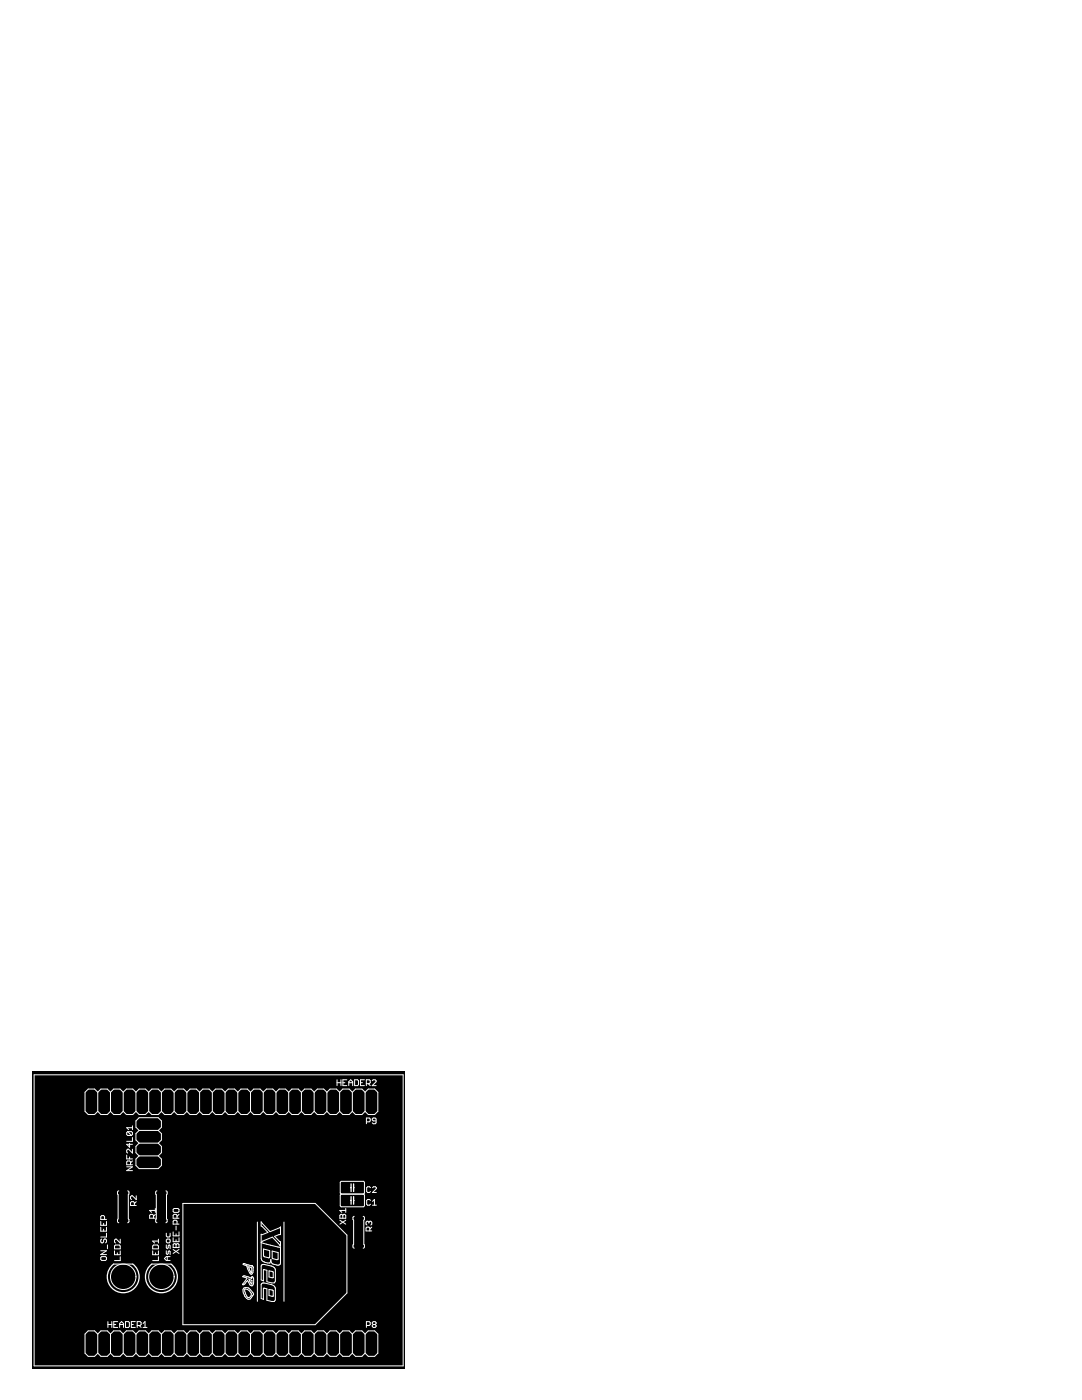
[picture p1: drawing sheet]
<svg xmlns="http://www.w3.org/2000/svg" width="216mm" height="279mm" viewBox="0 0 216 279" stroke-linecap="round" stroke-linejoin="round" font-family="sans-serif">
<path d="M6.4 213.7h74.3v59.3h-74.3z" fill="#000"/>
<g fill="none" stroke="#fff" stroke-width=".2">
<path d="M6.8 214.5h73.6v58.1h-73.6zM19.5 218l.6-.7h1.3l.6 .7M19.5 218v3.8M19.5 218l-.6-.7h-1.3l-.6 .7v3.8l.6 .6h1.3l.6-.6M22 218v3.8M22 218l.7-.7h1.3l.6 .7M24.6 218v3.8M24.6 218l.6-.7h1.3l.6 .7M27.1 218v3.8M27.1 218l.7-.7h1.2l.7 .7M29.7 218v3.8M29.7 218l.6-.7h1.3l.6 .7"/>
<path d="M32.2 218v3.8M32.2 218l.6-.7h1.3l.6 .7M34.7 218v3.8M34.7 218l.7-.7h1.3l.6 .7M37.3 218v3.8M37.3 218l.6-.7h1.3l.6 .7M39.8 218v3.8M39.8 218l.7-.7h1.2l.7 .7M42.4 218v3.8M42.4 218l.6-.7h1.3l.6 .7M44.9 218v3.8M44.9 218l.6-.7h1.3l.6 .7"/>
<path d="M47.4 218v3.8M47.4 218l.7-.7h1.3l.6 .7M50 218v3.8M50 218l.6-.7h1.3l.6 .7M52.5 218v3.8M52.5 218l.7-.7h1.2l.7 .7M55.1 218v3.8M55.1 218l.6-.7h1.3l.6 .7M57.6 218v3.8M57.6 218l.6-.7h1.3l.6 .7M60.1 218v3.8M60.1 218l.7-.7h1.3l.6 .7"/>
<path d="M62.7 218l.6-.7h1.3l.6 .7M62.7 218v3.8M65.2 218v3.8M65.2 218l.7-.7h1.2l.7 .7M67.3 215.5v1.2M67.3 216.1h.7M67.8 218v3.8M67.8 218l.6-.7h1.3l.6 .7M68 215.5v1.2M68.4 216.1h.4M69.2 215.5h-.8v1.2h.8M69.6 216.1h.8"/>
<path d="M69.6 216.7v-.8l.4-.4 .4 .4v.8M70.3 218v3.8M70.3 218l.6-.7h1.3l.6 .7M70.8 215.5h.5l.2 .2v.8l-.2 .2h-.5zM71.9 216.1h.4M72.7 215.5h-.8v1.2h.8M72.8 218l.7-.7h1.3l.6 .7v3.8l-.6 .6h-1.3l-.7-.6M72.8 218v3.8M73.1 216.3h.6l.2-.2v-.4l-.2-.2h-.6v1.2M73.5 216.3l.4 .4M74.3 215.7l.2-.2h.4l.1 .2v.2l-.7 .8h.7M19.5 221.8l.6 .6h1.3l.6-.6"/>
<path d="M22 221.8l.7 .6h1.3l.6-.6M23.7 237.7l-.3 .2 .2 .5v4.9l-.2 .5 .3 .2M24.6 221.8l.6 .6h1.3l.6-.6M25.3 232.9h1.1l-1.1 .7h1.1M25.3 230.5v.8h1.1M25.5 225.8l.7 .8M25.5 225.8l-.2 .2v.4l.2 .2h.7M25.5 225.8h.7l.2 .2v.4l-.2 .2M25.5 237.7l.2 .2-.1 .5v4.9l.1 .5-.2 .2M25.9 228.2v.7l-.6-.5h1.1M25.9 230.9v.4M26 232.5v-.6l-.1-.2h-.4l-.2 .2v.6h1.1"/>
<path d="M26.4 229.4v.7l-.7-.7-.4 .1v.4l.2 .2M26.4 231.7l-.4 .4M26.4 224.7v.7M26.4 227v.8h-1.1M26.4 225.1h-1.1l.4 .3M27.1 221.8l.7 .6h1.2l.7-.6M27.2 238.6v.8l-.8-.8-.4 .2v.4l.2 .2M27.2 239.8l-.4 .4M27.8 225.6l-.7-.6v-1.3l.7-.6h3.8l.6 .6v1.3l-.6 .6M27.8 225.6l-.7 .6v1.3l.7 .6M27.8 228.1l-.7 .7v1.2l.7 .7M27.8 230.7l-.7 .6v1.3l.7 .6h3.8l.6-.6v-1.3l-.6-.6"/>
<path d="M27.8 225.6h3.8M27.8 228.1h3.8M27.8 230.7h3.8M29.7 221.8l.6 .6h1.3l.6-.6M31.3 237.7l-.2 .2 .1 .5v4.9l-.1 .5 .2 .2M31.6 225.6l.6 .6v1.3l-.6 .6M31.6 228.1l.6 .7v1.2l-.6 .7M32.2 221.8l.6 .6h1.3l.6-.6M33.1 237.7l.3 .2-.2 .5v4.9l.2 .5-.3 .2M34.7 221.8l.7 .6h1.3l.6-.6M37.3 221.8l.6 .6h1.3l.6-.6M39.8 221.8l.7 .6h1.2l.7-.6"/>
<path d="M42.4 221.8l.6 .6h1.3l.6-.6M44.9 221.8l.6 .6h1.3l.6-.6M47.4 221.8l.7 .6h1.3l.6-.6M50 221.8l.6 .6h1.3l.6-.6M52.5 221.8l.7 .6h1.2l.7-.6M55.1 221.8l.6 .6h1.3l.6-.6M57.6 221.8l.6 .6h1.3l.6-.6M60.1 221.8l.7 .6h1.3l.6-.6M62.7 221.8l.6 .6h1.3l.6-.6M65.2 221.8l.7 .6h1.2l.7-.6M67.8 221.8l.6 .6h1.3l.6-.6M68.1 238.3l-.2 .3v2l.2 .2h4.5l.1-2.2-.2-.3"/>
<path d="M68.1 238.3l-.2-.3v-2l.2-.2h4.5l.1 2.2-.2 .3M68.1 238.3h4.4M69.9 239.6h.2M69.9 237h.2M70.3 221.8l.6 .6h1.3l.6-.6M70.6 239.6h.1M70.6 237h.1M73.1 223.9h.6l.2-.2v-.4l-.2-.2h-.6v1.2M73.9 239.6l-.2-.2h-.3l-.2 .2v.7l.2 .2h.3l.2-.2M73.9 237l-.2-.2h-.3l-.2 .2v.8l.2 .2h.3l.2-.2M74.3 239.8l.4-.4v1.1M74.3 237l.2-.2h.4l.2 .2v.2l-.8 .8h.8"/>
<path d="M75 223.7h-.5l-.2-.2 .2-.4h.4l.1 .2v.8l-.1 .2h-.4l-.2-.2M20.1 243.8v.7h1.1v-.7M20.1 244.9v.8h1.1v-.8M20.1 249.6h1.1l-1.1 .8h1.1M20.3 250.8h.8l.1 .2v.4l-.1 .1h-.8l-.2-.1v-.4zM20.3 247.3l-.2 .2v.3l.2 .2 .4-.2v-.3l.2-.2 .3 .2v.3l-.1 .2M20.7 244.2v.3M20.7 245.3v.4M20.9 243.4v-.6l-.2-.2h-.4l-.2 .2v.6h1.1M21.2 246.1v.8h-1.1M21.4 248.4v.8M22.7 252.3h3.8"/>
<path d="M22.8 249.6v.8h1.2v-.8M22.8 248.7l.2-.2h.8l.2 .2v.5h-1.2zM23.4 250v.4M24 250.8v.8h-1.2M24 247.3v.8l-.8-.8-.4 .2v.4l.2 .2M26.8 240.6v-.6l-.2-.2h-.4l-.2 .2v.6h1.2M30.3 252.3h3.8M30.5 248.7l.2-.2h.7l.2 .2v.5h-1.1zM30.5 249.6v.8h1.1v-.8M30.6 243.1v-.6l-.2-.1h-.4l-.1 .1v.6h1.1M31 241.6h-1.1l.3 .3M31 242.4l-.4 .3"/>
<path d="M31 241.2v.7M31 250v.4M31.6 250.8v.8h-1.1M31.6 247.3v.8M31.6 247.7h-1.1l.3 .4M33.2 249.6v.6l.2 .2 .4-.8 .1 .2v.6M33.2 246.1v.6l.2 .2h.4l.1-.2v-.6M33.2 248.4v.6l.2 .2 .4-.8 .1 .2v.6M33.4 250.8v.7M33.4 247.3h.4l.1 .2v.3l-.1 .2h-.4l-.2-.2v-.3zM33.9 250.8h-.7l-.4 .4 .4 .3h.7M34.5 249.4l1.2 .7"/>
<path d="M34.5 248.4l.2-.2 .4 .2 .4-.2 .2 .2v.6h-1.2zM34.5 245.9v.7h1.2v-.7M34.5 247v.8h1.2v-.8M34.7 241.2h.8l.2 .2v.4l-.2 .2h-.8l-.2-.2v-.4zM35.1 244.7v.8M35.1 246.2v.4M35.1 247.4v.4M35.1 248.4v.6M35.3 243.1v-.6l-.2-.1h-.4l-.2 .1v.6h1.2M35.3 244.3v-.6l-.2-.2h-.4l-.2 .2v.6h1.2M35.7 249.4l-1.2 .7M35.7 242.4l-.4 .3"/>
<path d="M36.5 240.2h26.4l6.3 6.3v11.5l-6.3 6.4h-26.4zM48.5 252.2h.3l1.3 .5v-.1h.3a1.75 1.75 0 0 1-.2 1.7l-.4-.3-.5-1.4-.8-.3zM48.5 254.6l1.1 .2 .6 .3-.1-.2 .3-.1 .2 .4v1a.39 .39 0 0 1-.4 .4 .39 .39 0 0 1-.4-.3l-.4-.7-.5 .6-.5 .2 .9-1.2-.9-.4zM48.6 257.1l.3-.2a1.52 1.52 0 0 1 1.6 1.1l.1 .3-.3 .4a.69 .69 0 0 1-.6 .6 .69 .69 0 0 1-.7-.4l-.3-.6a1.1 1.1 0 0 1-.1-1.2zM48.9 257.2a1.23 1.23 0 0 1 1.2 1.4l-.3 .3h-.4l-.6-1.2zM49.6 252.8l.6 .3-.1 .9-.3-.5zM49.7 255.3l.6 .2-.1 .7-.2-.2zM51.4 243.9v15.8M52.1 247.9l2.3-1 1.6 1.8v-.9l-1.2-1.1 1.2-.3v-1.5l-2.1 .9-1.8-2v.9l1.4 1.3-1.1 .4-.3-.1v4.8a1.59 1.59 0 0 0 1.8 .9l.1-.6 .1 .5 .3 .3 .9 .3 .6-.1 .1-.3v-3.2l-3.9-1M52.2 252.5l.4-.2 1.6 .4a.88 .88 0 0 1 .8 .8v2.1l-.3 .4-1.4-.2v-2.3l-.6-.1h-.1v2.2l-.5-.2v-2.7zM52.2 256.2l.4-.2 1.6 .4a.88 .88 0 0 1 .8 .8v2.1l-.3 .4-1.4-.2v-2.3l-.6-.1h-.1v2.2l-.5-.2v-2.7zM52.6 249.3l1.2 .3v1.3l-.1 .1-1.1-.3z"/>
<path d="M53.7 253.7l.8 .1v1.2l-.8-.2zM53.7 257.3l.8 .2v1.2l-.8-.1zM53.7 257.3v.1M54.3 249.7l1.2 .3-.1 1.4-1.1-.3zM56.7 243.9v15.8M67.8 243.5l1.2 .8M67.8 242.5l.2-.1 .4 .1 .4-.1 .2 .1v.6h-1.2zM68.4 242.5v.6M69 243.5l-1.2 .8M69 241.2v.8M69 241.6h-1.2l.4 .4M70.7 242.7l-.3 .3 .2 .5v4.8l-.2 .5 .3 .3"/>
<path d="M72.5 242.7l.2 .3-.1 .5v4.8l.1 .5-.2 .3M73.6 243.9l.2-.2 .4 .2v.4l-.2 .2M73.6 243.9l-.2-.2-.4 .2v.4l.2 .2M73.6 243.9v.2M73.8 245.7v-.6l-.2-.2h-.4l-.2 .2v.6h1.2M74.2 244.9l-.4 .4M74.3 240.5h.8M19.5 266.2l-.6-.6h-1.3l-.6 .6v3.9l.6 .6h1.3l.6-.6M19.5 266.2l.6-.6h1.3l.6 .6M19.5 270.1l.6 .6h1.3l.6-.6M19.5 266.2v3.9M21.5 264.3h.8"/>
<path d="M21.5 263.8v1.1M22 266.2l.7-.6h1.3l.6 .6M22 270.1l.7 .6h1.3l.6-.6M22 266.2v3.9M22.3 263.8v1.1M22.7 264.3h.4M23.5 263.8h-.8v1.1h.8M23.9 264.3h.8M23.9 264.9v-.8l.4-.3 .4 .3v.8M24.6 266.2l.6-.6h1.3l.6 .6M24.6 270.1l.6 .6h1.3l.6-.6M24.6 266.2v3.9"/>
<path d="M25 263.8h.6l.2 .1v.8l-.2 .2h-.6zM26.2 264.3h.4M27 263.8h-.8v1.1h.8M27.1 266.2v3.9M27.1 266.2l.7-.6h1.2l.7 .6M27.1 270.1l.7 .6h1.2l.7-.6M27.4 264.5h.6l.2-.2v-.4l-.2-.1h-.6v1.1M27.8 264.5l.4 .4M28.5 264.9h.8M28.5 264.1l.4-.3v1.1M29.7 266.2l.6-.6h1.3l.6 .6M29.7 270.1l.6 .6h1.3l.6-.6"/>
<path d="M29.7 266.2v3.9M32.2 266.2v3.9M32.2 266.2l.6-.6h1.3l.6 .6M32.2 270.1l.6 .6h1.3l.6-.6M34.7 266.2l.7-.6h1.3l.6 .6M34.7 270.1l.7 .6h1.3l.6-.6M34.7 266.2v3.9M37.3 266.2l.6-.6h1.3l.6 .6M37.3 270.1l.6 .6h1.3l.6-.6M37.3 266.2v3.9M39.8 266.2l.7-.6h1.2l.7 .6M39.8 270.1l.7 .6h1.2l.7-.6"/>
<path d="M39.8 266.2v3.9M42.4 266.2l.6-.6h1.3l.6 .6M42.4 270.1l.6 .6h1.3l.6-.6M42.4 266.2v3.9M44.9 266.2l.6-.6h1.3l.6 .6M44.9 270.1l.6 .6h1.3l.6-.6M44.9 266.2v3.9M47.4 266.2l.7-.6h1.3l.6 .6M47.4 270.1l.7 .6h1.3l.6-.6M47.4 266.2v3.9M50 266.2l.6-.6h1.3l.6 .6M50 270.1l.6 .6h1.3l.6-.6"/>
<path d="M50 266.2v3.9M52.5 266.2l.7-.6h1.2l.7 .6M52.5 270.1l.7 .6h1.2l.7-.6M52.5 266.2v3.9M55.1 266.2l.6-.6h1.3l.6 .6M55.1 270.1l.6 .6h1.3l.6-.6M55.1 266.2v3.9M57.6 266.2l.6-.6h1.3l.6 .6M57.6 270.1l.6 .6h1.3l.6-.6M57.6 266.2v3.9M60.1 266.2l.7-.6h1.3l.6 .6M60.1 270.1l.7 .6h1.3l.6-.6"/>
<path d="M60.1 266.2v3.9M62.7 266.2l.6-.6h1.3l.6 .6M62.7 270.1l.6 .6h1.3l.6-.6M62.7 266.2v3.9M65.2 266.2l.7-.6h1.2l.7 .6M65.2 270.1l.7 .6h1.2l.7-.6M65.2 266.2v3.9M67.8 270.1l.6 .6h1.3l.6-.6M67.8 266.2l.6-.6h1.3l.6 .6M67.8 266.2v3.9M70.3 266.2l.6-.6h1.3l.6 .6M70.3 270.1l.6 .6h1.3l.6-.6"/>
<path d="M70.3 266.2v3.9M72.8 266.2l.7-.6h1.3l.6 .6v3.9l-.6 .6h-1.3l-.7-.6M72.8 266.2v3.9M73.1 264.5h.6l.2-.2v-.3l-.2-.2h-.6v1.1M74.5 264.3l-.2-.2 .2-.3h.4l.1 .2-.1 .3M74.5 264.3l-.2 .2 .2 .4h.4l.1-.2-.1-.4M74.5 264.3h.4"/>
<circle cx="24.6" cy="254.8" r="2.54"/>
<circle cx="32.2" cy="254.8" r="2.54"/>
</g>
<path d="M70.1 236.3v1.5M70.1 238.8v1.5M70.6 236.3v1.5M70.6 238.8v1.5M22.7 252.3a3.2 3.2 0 0 0-.5 4.6 3.2 3.2 0 0 0 4.7 0 3.2 3.2 0 0 0-.4-4.6M30.3 252.3a3.2 3.2 0 0 0-.4 4.6 3.2 3.2 0 0 0 4.7 0 3.2 3.2 0 0 0-.5-4.6" fill="none" stroke="#fff" stroke-width=".25"/>
</svg>
